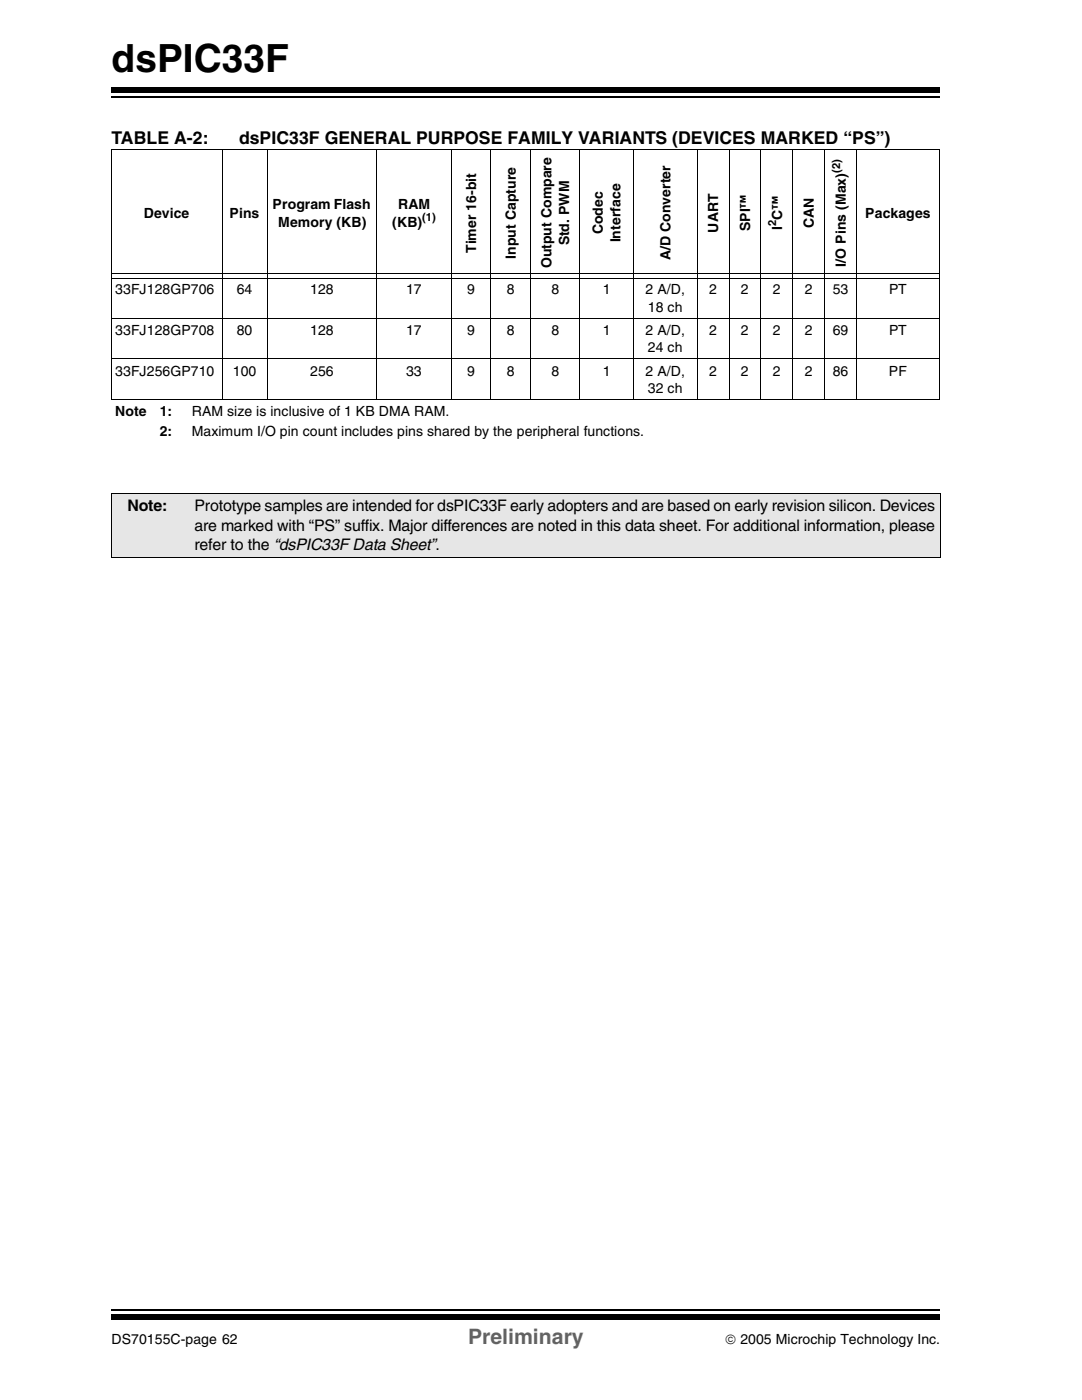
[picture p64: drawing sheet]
<svg xmlns="http://www.w3.org/2000/svg" width="216mm" height="279mm" viewBox="0 0 216 279" stroke-linecap="round" stroke-linejoin="round" font-family="sans-serif">
<defs><g id="words">
<text font-size="7.7" x="22.2" y="14.4">dsPIC33F</text>
<text font-size="4.2" fill="#656565" x="93.3" y="267.8">Preliminary</text>
<g font-size="3.5">
<text x="22.2" y="28.7">TABLE A-2:</text>
<text x="47.6" y="28.7">dsPIC33F GENERAL PURPOSE FAMILY VARIANTS (DEVICES MARKED “PS”)</text>
</g>
<g font-size="3.2">
<text x="25.4" y="101.9">Note:</text>
<text x="38.7" y="101.9">Prototype samples are intended for dsPIC33F early adopters and are based on early revision silicon. Devices</text>
<text x="38.7" y="105.7">are marked with “PS” suffix. Major differences are noted in this data sheet. For additional information, please</text>
<text x="38.7" y="109.6">refer to the “dsPIC33F Data Sheet”.</text>
</g>
<g font-size="2.8">
<text x="54.3" y="41.7">Program Flash</text>
<text x="79.3" y="41.7">RAM</text>
<text x="28.7" y="43.4">Device</text>
<text x="45.7" y="43.4">Pins</text>
<text x="55.4" y="45.2">Memory (KB)</text>
<text x="78.1" y="45.2">(KB)</text>
<text x="120.1" y="46.7" transform="rotate(-90 120.1 46.7)">Codec</text>
<text x="143.1" y="46.4" transform="rotate(-90 143.1 46.4)">UART</text>
<text x="149.4" y="46.1" transform="rotate(-90 149.4 46.1)">SPI™</text>
<text x="155.8" y="45.9" transform="rotate(-90 155.8 45.9)">I C™</text>
<text x="162.1" y="45.5" transform="rotate(-90 162.1 45.5)">CAN</text>
<text x="172.4" y="43.4">Packages</text>
<text x="94.8" y="50.4" transform="rotate(-90 94.8 50.4)">Timer 16-bit</text>
<text x="102.8" y="51.6" transform="rotate(-90 102.8 51.6)">Input Capture</text>
<text x="109.9" y="53.5" transform="rotate(-90 109.9 53.5)">Output Compare</text>
<text x="113.4" y="48.9" transform="rotate(-90 113.4 48.9)">Std. PWM</text>
<text x="123.6" y="48.3" transform="rotate(-90 123.6 48.3)">Interface</text>
<text x="133.6" y="51.9" transform="rotate(-90 133.6 51.9)">A/D Converter</text>
<text x="168.5" y="53.1" transform="rotate(-90 168.5 53.1)">I/O Pins (Max)</text>
<text x="22.9" y="58.6">33FJ128GP706</text>
<text x="47.2" y="58.6">64</text>
<text x="61.8" y="58.6">128</text>
<text x="80.9" y="58.6">17</text>
<text x="93" y="58.6">9</text>
<text x="101" y="58.6">8</text>
<text x="109.8" y="58.6">8</text>
<text x="120.1" y="58.6">1</text>
<text x="128.6" y="58.6">2 A/D,</text>
<text x="141.3" y="58.6">2</text>
<text x="147.6" y="58.6">2</text>
<text x="154" y="58.6">2</text>
<text x="160.3" y="58.6">2</text>
<text x="165.9" y="58.6">53</text>
<text x="177.1" y="58.6">PT</text>
<text x="129.1" y="62.1">18 ch</text>
<text x="22.9" y="66.7">33FJ128GP708</text>
<text x="47.2" y="66.7">80</text>
<text x="61.8" y="66.7">128</text>
<text x="80.9" y="66.7">17</text>
<text x="93" y="66.7">9</text>
<text x="101" y="66.7">8</text>
<text x="109.8" y="66.7">8</text>
<text x="120.1" y="66.7">1</text>
<text x="128.6" y="66.7">2 A/D,</text>
<text x="129.1" y="70.2">24 ch</text>
<text x="141.3" y="66.7">2</text>
<text x="147.6" y="66.7">2</text>
<text x="154" y="66.7">2</text>
<text x="160.3" y="66.7">2</text>
<text x="165.9" y="66.7">69</text>
<text x="177.1" y="66.7">PT</text>
<text x="22.9" y="74.8">33FJ256GP710</text>
<text x="46.4" y="74.8">100</text>
<text x="61.8" y="74.8">256</text>
<text x="80.9" y="74.8">33</text>
<text x="93" y="74.8">9</text>
<text x="101" y="74.8">8</text>
<text x="109.8" y="74.8">8</text>
<text x="120.1" y="74.8">1</text>
<text x="128.6" y="74.8">2 A/D,</text>
<text x="141.3" y="74.8">2</text>
<text x="147.6" y="74.8">2</text>
<text x="154" y="74.8">2</text>
<text x="160.3" y="74.8">2</text>
<text x="165.9" y="74.8">86</text>
<text x="177.1" y="74.8">PF</text>
<text x="22.9" y="82.9">Note</text>
<text x="31.8" y="82.9">1:</text>
<text x="38.2" y="82.9">RAM size is inclusive of 1 KB DMA RAM.</text>
<text x="129.1" y="78.4">32 ch</text>
<text x="31.8" y="86.8">2:</text>
<text x="38.2" y="86.8">Maximum I/O pin count includes pins shared by the peripheral functions.</text>
<text x="22.2" y="267.8">DS70155C-page 62</text>
<text x="144.5" y="267.8">© 2005 Microchip Technology Inc.</text>
</g>
<g font-size="2.2">
<text x="167.3" y="34.5" transform="rotate(-90 167.3 34.5)">(2)</text>
<text x="84.1" y="44.1">(1)</text>
<text x="154.6" y="45.1" transform="rotate(-90 154.6 45.1)">2</text>
</g>
</g></defs>
<path d="M22.2 19.3h165.1" fill="none" stroke="#000" stroke-width=".34"/>
<path d="M22.2 17.4h165.1v1h-165.1z" fill="#000"/>
<path d="M22.2 260h165.1v5.9h-165.1z" fill="#fff"/>
<path d="M22.2 261h165.1" fill="none" stroke="#000" stroke-width=".34"/>
<path d="M22.2 262h165.1v1.1h-165.1z" fill="#000"/>
<path d="M22.2 98.3h165.1v12.7h-165.1z" fill="#e6e6e6"/>
<g fill="none" stroke="#000" stroke-width=".2">
<path d="M22.1 29.9h165.1M22.2 30v49.5M44.2 29.8v50M53.3 29.8v50M75.1 29.8v50M89.9 29.8v50M97.8 29.8v50M105.7 29.8v50M115.5 29.8v50M126.2 29.8v50M138.9 29.8v50M145.2 29.8v50"/>
<path d="M151.6 29.8v50M157.9 29.8v50M164.3 29.8v50M170.6 29.8v50M187.2 30v49.5M22.3 54.5h164.8M22.3 55.4h164.8M22.1 63.4h165.1M22.1 71.5h165.1M22.1 79.7h165.1M22.1 98.3h165.3M22.2 98.4v12.6"/>
<path d="M187.3 98.4v12.6M22.1 111h165.3"/>
</g>
<use href="#words"/>
</svg>
